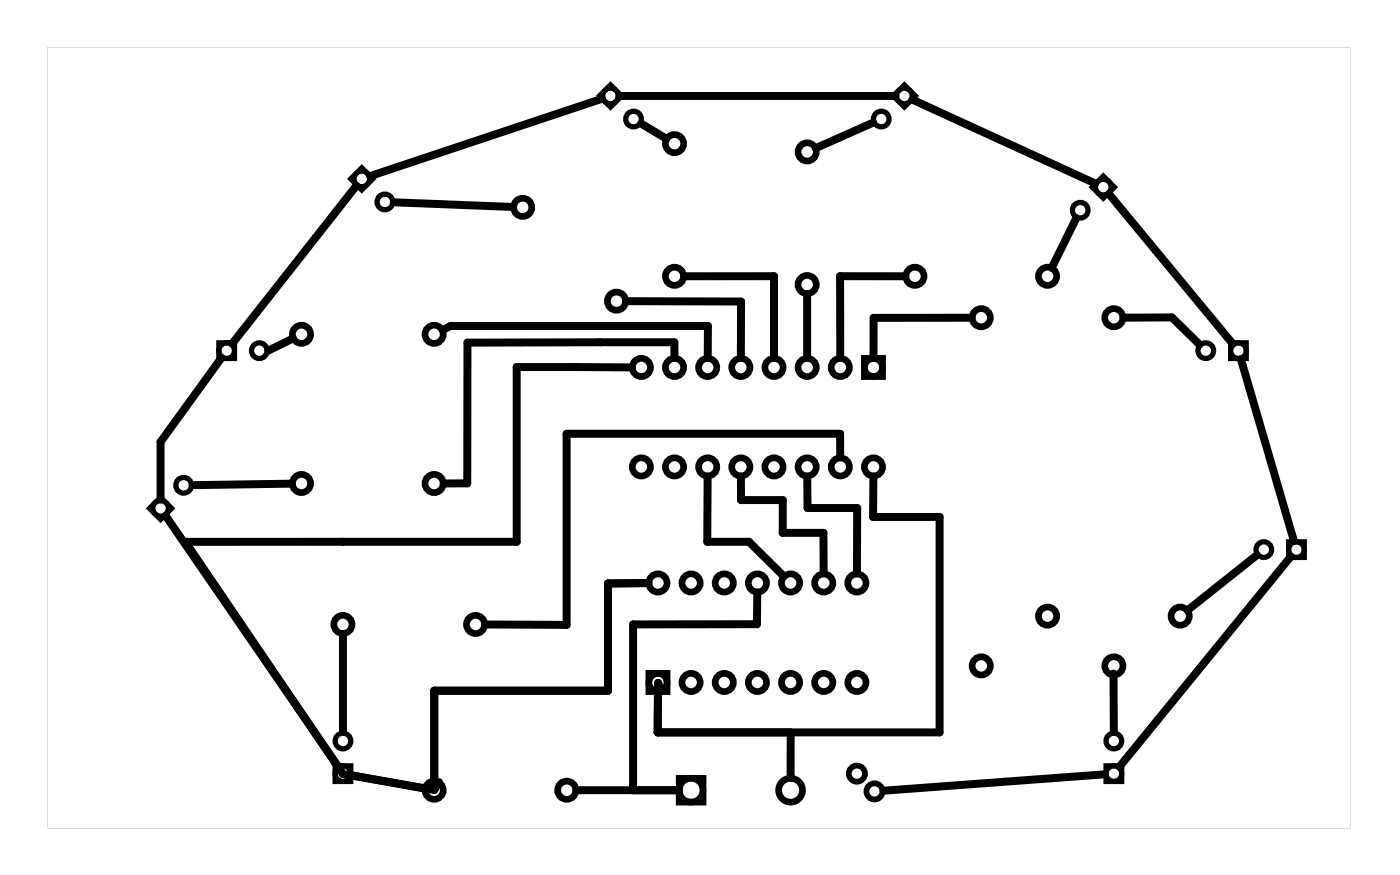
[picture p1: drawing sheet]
<svg xmlns="http://www.w3.org/2000/svg" width="107mm" height="67mm" viewBox="0 0 107 67" stroke-linecap="round" stroke-linejoin="round" font-family="sans-serif">
<path d="M3.6 3.6h99.8v59.8h-99.8zM3.6 3.6v59.8h99.8v-59.8z" fill="#000"/>
<g fill="none" stroke="#000" stroke-width=".51">
<path d="M66.2 27.4h1.4v1.4h-1.4zM49.7 51.6h1.4v1.4h-1.4zM52 59.6h1.9v1.8h-1.9z"/>
<circle cx="40" cy="15.9" r=".7"/>
<circle cx="51.7" cy="11" r=".7"/>
<circle cx="61.8" cy="11.6" r=".7"/>
<circle cx="23.1" cy="37" r=".7"/>
<circle cx="23.1" cy="25.6" r=".7"/>
<circle cx="33.3" cy="37" r=".7"/>
<circle cx="33.3" cy="25.6" r=".7"/>
<circle cx="47.2" cy="23.1" r=".7"/>
<circle cx="49.1" cy="28.1" r=".7"/>
<circle cx="49.1" cy="35.8" r=".7"/>
<circle cx="51.7" cy="28.1" r=".7"/>
<circle cx="51.7" cy="35.8" r=".7"/>
<circle cx="51.7" cy="21.2" r=".7"/>
<circle cx="54.2" cy="28.1" r=".7"/>
<circle cx="54.2" cy="35.8" r=".7"/>
<circle cx="56.8" cy="28.1" r=".7"/>
<circle cx="56.8" cy="35.8" r=".7"/>
<circle cx="59.3" cy="28.1" r=".7"/>
<circle cx="59.3" cy="35.8" r=".7"/>
<circle cx="61.8" cy="28.1" r=".7"/>
<circle cx="61.8" cy="35.8" r=".7"/>
<circle cx="61.8" cy="21.8" r=".7"/>
<circle cx="64.4" cy="28.1" r=".7"/>
<circle cx="64.4" cy="35.8" r=".7"/>
<circle cx="66.9" cy="28.1" r=".7"/>
<circle cx="66.9" cy="35.8" r=".7"/>
<circle cx="70.1" cy="21.2" r=".7"/>
<circle cx="75.2" cy="24.3" r=".7"/>
<circle cx="80.2" cy="21.2" r=".7"/>
<circle cx="85.3" cy="24.3" r=".7"/>
<circle cx="26.3" cy="47.8" r=".7"/>
<circle cx="36.4" cy="47.8" r=".7"/>
<circle cx="50.4" cy="44.7" r=".7"/>
<circle cx="50.4" cy="52.3" r=".7"/>
<circle cx="52.9" cy="44.7" r=".7"/>
<circle cx="52.9" cy="52.3" r=".7"/>
<circle cx="55.5" cy="44.7" r=".7"/>
<circle cx="55.5" cy="52.3" r=".7"/>
<circle cx="58" cy="44.7" r=".7"/>
<circle cx="58" cy="52.3" r=".7"/>
<circle cx="60.6" cy="44.7" r=".7"/>
<circle cx="60.6" cy="52.3" r=".7"/>
<circle cx="63.1" cy="44.7" r=".7"/>
<circle cx="63.1" cy="52.3" r=".7"/>
<circle cx="65.6" cy="44.7" r=".7"/>
<circle cx="65.6" cy="52.3" r=".7"/>
<circle cx="75.2" cy="51" r=".7"/>
<circle cx="80.2" cy="47.2" r=".7"/>
<circle cx="85.3" cy="51" r=".7"/>
<circle cx="90.4" cy="47.2" r=".7"/>
<circle cx="33.3" cy="60.5" r=".7"/>
<circle cx="43.4" cy="60.5" r=".7"/>
<circle cx="52.9" cy="60.5" r=".91"/>
<circle cx="60.6" cy="60.5" r=".91"/>
</g>
<g fill="none" stroke="#000" stroke-width=".4">
<path d="M26.9 13.7l.8-.8 .9 .8-.9 .9zM45.9 7.4l.9-.9 .8 .9-.8 .8zM68.4 7.4l.9-.9 .8 .9-.8 .8zM83.7 14.3l.8-.8 .9 .8-.9 .9zM11.5 38.9l.8-.8 .8 .8-.8 .9zM16.8 26.3h1.2v1.2h-1.2zM94.3 26.3h1.2v1.2h-1.2zM25.7 58.7h1.2v1.2h-1.2zM84.7 58.7h1.2v1.2h-1.2zM98.7 41.5h1.2v1.2h-1.2z"/>
<circle cx="27.7" cy="13.7" r=".6"/>
<circle cx="29.5" cy="15.5" r=".6"/>
<circle cx="46.8" cy="7.4" r=".6"/>
<circle cx="48.5" cy="9.1" r=".6"/>
<circle cx="67.5" cy="9.1" r=".6"/>
<circle cx="69.3" cy="7.4" r=".6"/>
<circle cx="82.7" cy="16.1" r=".6"/>
<circle cx="84.5" cy="14.3" r=".6"/>
<circle cx="12.3" cy="38.9" r=".6"/>
<circle cx="14.1" cy="37.2" r=".6"/>
<circle cx="17.4" cy="26.9" r=".6"/>
<circle cx="19.9" cy="26.9" r=".6"/>
<circle cx="92.4" cy="26.9" r=".6"/>
<circle cx="94.9" cy="26.9" r=".6"/>
<circle cx="26.3" cy="59.3" r=".6"/>
<circle cx="26.3" cy="56.8" r=".6"/>
<circle cx="85.3" cy="59.3" r=".6"/>
<circle cx="85.3" cy="56.8" r=".6"/>
<circle cx="96.8" cy="42.1" r=".6"/>
<circle cx="99.3" cy="42.1" r=".6"/>
</g>
<g fill="none" stroke="#000" stroke-width=".44">
<circle cx="65.6" cy="59.3" r=".62"/>
<circle cx="67" cy="60.6" r=".62"/>
</g>
<g fill="none" stroke="#000" stroke-width=".61">
<path d="M27.3 14.2l-9.5 12.1M30.2 15.5l9.1 .4M46.1 7.6l-17.7 5.9M47.4 7.4h21.2M49.1 9.5l1.9 1.1M66.9 9.4l-4.4 1.9M69.9 7.6l14 6.5M82.4 16.7l-1.8 3.8M85 14.9l9.4 11.4M12.7 39.5l13.2 19.2M17 27.4l-4.7 6.5v4.4M22.4 37l-7.6 .2"/>
<path d="M22.4 25.9l-1.9 .9M33.9 25.3l.6-.3h19.7v2.4M48 23.1h8.8v4.3M48.4 28.1h-8.8v13.4h-25.4l12.1 17.8 7 1.2M51.7 27.4v-1.2h-15.9v10.8h-1.8M52.4 21.2h6.9v6.2M54.2 36.5v5h3.2l2.6 2.6M56.8 36.5v1.8h3.2v2.5h3.1v3.1M61.8 22.5v4.9M61.8 36.5l.1 2.4h3.8l-.1 5M64.4 35v-1.8h-21v14.7l-6.2-.1M66.9 36.5v3.1h5.1v16.5h-21.6"/>
<path d="M69.4 21.2h-5v6.2M74.4 24.3l-7.5 .1v3M86.1 24.3h3.7l2.1 2.1M95.1 27.5l4 13.9M26.3 48.6v7.5M26.9 59.4l5.6 1M33.6 59.9l-.3 .6M49.7 44.7h-3.1v8.2h-13.3v7.6M50.4 53v3.1M50.7 53l-.3-.7v3.8M58 45.4v2.4h-9.5v12.7M60.6 56.1v3.5"/>
<path d="M84.6 59.3l-16.9 1.3M85.3 51.7v-.1v4.5M96.3 42.5l-5.3 4.2M98.9 42.6l-13.1 16.1M44.1 60.5h7.9"/>
</g>
</svg>
